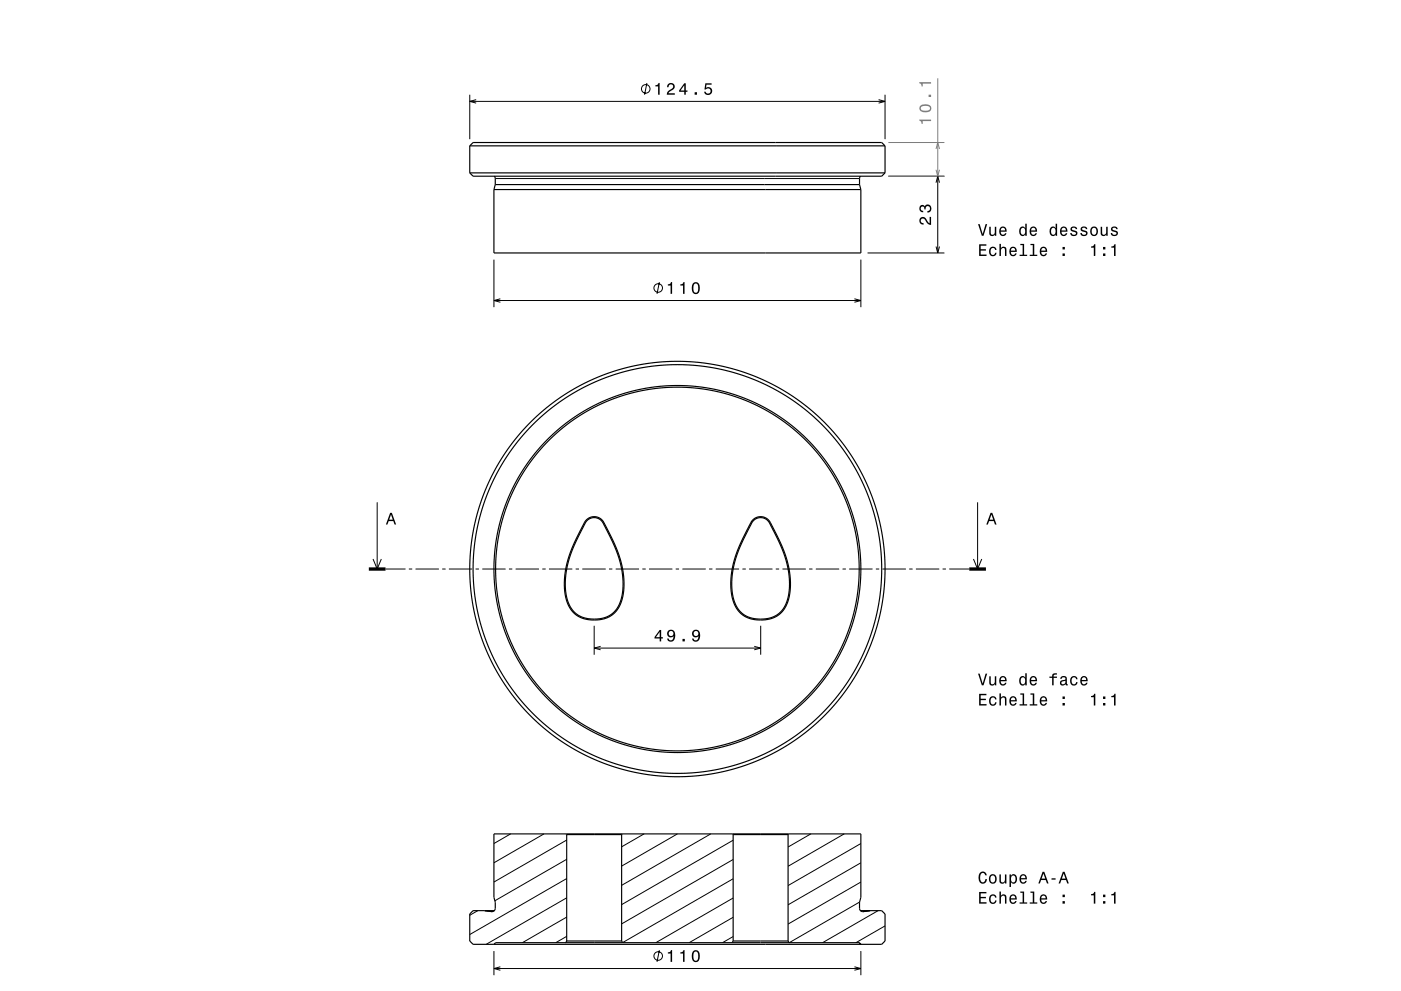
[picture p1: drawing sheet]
<svg xmlns="http://www.w3.org/2000/svg" width="420mm" height="297mm" viewBox="0 0 420 297" stroke-linecap="round" stroke-linejoin="round" font-family="sans-serif">
<g fill="none" stroke="#000" stroke-width=".3">
<path d="M140.8 28.4v13.3M265.3 28.4v13.3M148.5 53.5h109.2M266.3 52.8h16.8M280.6 54.7l.5-1.9 .5 1.9M281.1 52.8v23M148.1 77.8v14.3M258.1 77.8v14.3M260.1 75.8h23M280.6 73.9l.5 1.9 .5-1.9M113.1 150.5v20M175.2 156.6l.3 .1"/>
<path d="M181 156.6l-.2 .1M225.1 156.6l.3 .1M230.9 156.6l-.2 .1M293.1 150.5v20M111.8 167.5l1.3 3 1.2-3M115.6 170.5h6M122.6 170.5h1M124.6 170.5h7M132.6 170.5h1M134.6 170.5h7M142.6 170.5h1M144.6 170.5h7"/>
<path d="M152.6 170.5h1M154.6 170.5h7M162.6 170.5h1M164.6 170.5h7M172.6 170.5h1M174.6 170.5h7M182.6 170.5h1M184.6 170.5h7M192.6 170.5h1M194.6 170.5h7M202.6 170.5h1M204.6 170.5h7"/>
<path d="M212.6 170.5h1M214.6 170.5h7M222.6 170.5h1M224.6 170.5h7M232.6 170.5h1M234.6 170.5h7M242.6 170.5h1M244.6 170.5h7M252.6 170.5h1M254.6 170.5h7M262.6 170.5h1M264.6 170.5h7"/>
<path d="M272.6 170.5h1M274.6 170.5h7M282.6 170.5h1M284.6 170.5h6M291.8 167.5l1.3 3 1.2-3M178.1 187.5v8.7M178.1 194.2h49.9M180.1 193.7l-2 .5 2 .5M226.1 193.7l1.9 .5-1.9 .5M228 187.5v8.7M153.1 249.9l-5 2.9M163.1 249.9l-15 8.7"/>
<path d="M169.9 257.5l-21.5 12.5M169.9 251.8l-21.8 12.6M193.1 249.9l-6.7 3.9M203.1 249.9l-16.7 9.7M213.1 249.9l-26.7 15.4M219.8 257.6l-33.4 19.3M219.8 251.8l-33.4 19.3M228 249.9v.2M243.1 249.9l-6.8 4M253.1 249.9l-16.8 9.7M258.1 258.6l-21.8 12.6M258.1 252.8l-21.8 12.6"/>
<path d="M143.2 272.9l-2.4 1.4M169.9 274.8l-13.3 7.7M169.9 269.1l-24.2 13.9M169.9 263.3l-29.1 16.8M219.8 274.9l-13.2 7.6M219.8 269.1l-23.2 13.4M219.8 263.4l-33.2 19.1M257.7 270.3l-21.1 12.2M258.1 264.4l-21.8 12.5M263.2 272.9l-16.6 9.6M265.3 277.5l-8.7 5M148.1 285v7.3"/>
<path d="M169.9 280.6l-3.3 1.9M219.8 280.7l-3.2 1.8M258.1 285v7.3"/>
</g>
<path d="M266.3 52.8h16.8M266.3 42.7h16.8" fill="none" stroke="#808080" stroke-width=".3"/>
<g fill="none" stroke="#000" stroke-width=".35">
<path d="M140.8 43.7l1-1h122.5l1 1M140.8 43.7h124.5M140.8 51.8l1 1h122.5l1-1M140.8 51.8h124.5M140.8 43.7v8.1M148.1 56.8h110M148.1 56.8v19h110v-19M148.2 52.8l.3 .7v1.8M148.5 55.3h109.2M148.5 55.3l-.4 1.5M257.7 55.3l.4 1.5M258 52.8l-.3 .7v1.8"/>
<path d="M265.3 43.7v8.1M175.8 155.8a3.3 3.3 0 0 1 5.2 .8l3.1 6.2a23.8 23.8 0 0 1 1.9 18.3 8.2 8.2 0 0 1-9.3 4.6 8.1 8.1 0 0 1-7.3-7.9 29.8 29.8 0 0 1 4.3-18.2zM175.9 156.1a3 3 0 0 1 4.9 .6l3.6 7.5a22.1 22.1 0 0 1 1.2 17.1l-.2 .3a7.9 7.9 0 0 1-8.7 3.9l-.9-.2a7.9 7.9 0 0 1-6.2-7.6 29.7 29.7 0 0 1 4.3-18zM225.7 155.8a3.3 3.3 0 0 1 5.2 .8l3.1 6.2a24 24 0 0 1 2 18 8.1 8.1 0 0 1-9.2 5 8.1 8.1 0 0 1-7.5-7.9 29.2 29.2 0 0 1 4.1-18zM225.8 156.1a3 3 0 0 1 4.9 .6l2.8 5.7 1.6 3.8a20.2 20.2 0 0 1 .1 15.7 8.8 8.8 0 0 1-11 3 8.8 8.8 0 0 1-4.8-8.2 30.6 30.6 0 0 1 4.4-16.9zM169.8 249.9l.1 .2M169.9 250.1h16.5M169.9 250.1v31.9M186.4 250.1v31.9M186.5 249.9l-.1 .2M219.7 249.9l.1 .2M219.8 250.1h16.5"/>
<path d="M219.8 250.1v31.9M236.3 250.1v31.9M236.4 249.9l-.1 .2M145.3 272.9l2.2 .3 .7-.2 .2-.5a6.5 6.5 0 0 0-.3-3.6v-19h110v19a4.2 4.2 0 0 0-.2 4l.8 .3 2.1-.3M148.2 272.9h-6.4l-1 1v8.1l1 1h122.5l1-1v-8.1l-1-1h-6.3M148.1 283l.5-.5h109l.5 .5M169.9 282h16.5M169.9 282l-.3 .5M186.4 282l.3 .5M219.8 282h16.5M219.8 282l-.3 .5M236.3 282l.3 .5"/>
<circle cx="203.1" cy="170.5" r="62.2"/>
<circle cx="203.1" cy="170.5" r="54.5"/>
<circle cx="203.1" cy="170.5" r="61.3"/>
<circle cx="203.1" cy="170.5" r="55"/>
</g>
<path d="M110.6 170.5h5M290.6 170.5h5" fill="none" stroke="#000" stroke-width="1" stroke-linecap="butt"/>
<g fill="#000">
<path d="M275.9 65.3a1.2 1.2 0 0 0-.2 1.4 1.2 1.2 0 0 0 1.2 .6v-.4a.71 .71 0 0 1-.9-.5 .71 .71 0 0 1 .5-.9 .71 .71 0 0 1 .9 .5l.2 .3a1.64 1.64 0 0 0 1.5 1.1v-2.4h-.4v1.9l-.4-.3-.8-1.2a1.11 1.11 0 0 0-1.6-.1zM275.9 61.7a1.17 1.17 0 0 0-.2 1.3 1.17 1.17 0 0 0 1.1 .6v-.4a.62 .62 0 0 1-.8-.3 .62 .62 0 0 1 .3-.8 .62 .62 0 0 1 .8 .2v.5h.4a.72 .72 0 0 1 .4-1 .72 .72 0 0 1 1 .5 .72 .72 0 0 1-.5 .9l-.4 .1v.4a1.18 1.18 0 0 0 1.2-1.5 1.18 1.18 0 0 0-1.8-.6l-.1 .2a.86 .86 0 0 0-1.4-.1z" fill-rule="evenodd"/>
<path d="M117 153.7l-1.3 3.5h.4l.4-1h1.4l.4 1h.5l-1.3-3.5zM117.2 154.2l.6 1.5h-1.1z" fill-rule="evenodd"/>
<path d="M297 153.7l-1.3 3.5h.4l.4-1h1.4l.4 1h.5l-1.3-3.5zM297.2 154.2l.6 1.5h-1.1z" fill-rule="evenodd"/>
<path d="M197.8 188.8l-1.6 2.1v.5h1.6v.8h.4v-.8h.5v-.4h-.5v-2.2zM197.8 189.4v1.6h-1.2zM200.3 189a1.15 1.15 0 0 0 0 1.7 1.15 1.15 0 0 0 1.6-.1 1.02 1.02 0 0 1-.8 1.3l-.5-.1-.1-.4h-.5a1.23 1.23 0 0 0 1.5 .9 1.23 1.23 0 0 0 .9-1.5 1.41 1.41 0 0 0-.3-1.7 1.41 1.41 0 0 0-1.8-.1zM200.5 189.9a.75 .75 0 0 1 1.5 0 .75 .75 0 0 1-1.5 0zM204.6 191.5v.7h.7v-.7zM207.8 189a1.15 1.15 0 0 0-.1 1.7 1.15 1.15 0 0 0 1.7-.1 1.02 1.02 0 0 1-.8 1.3l-.5-.1-.2-.4h-.4a1.23 1.23 0 0 0 1.5 .9 1.23 1.23 0 0 0 .9-1.5 1.41 1.41 0 0 0-.4-1.7 1.41 1.41 0 0 0-1.7-.1zM207.9 189.9a.75 .75 0 0 1 1.5 0 .75 .75 0 0 1-1.5 0z" fill-rule="evenodd"/>
<path d="M293.5 207.9v3.5h2.3v-.4h-1.8v-1.2h1.6v-.4h-1.6v-1h1.7v-.5zM296.8 209a1.45 1.45 0 0 0-.2 1.7 1.45 1.45 0 0 0 1.5 .8l.6-.6 .1-.4h-.5l-.4 .6a1.02 1.02 0 0 1-.9-1 1.02 1.02 0 0 1 .9-1l.4 .5h.4a1.09 1.09 0 0 0-.7-.9 1.09 1.09 0 0 0-1.2 .3zM299.6 207.8v3.6h.5v-1.5a.63 .63 0 0 1 .4-.8 .63 .63 0 0 1 .8 .3v2h.4v-1.7a.88 .88 0 0 0-.6-1 .88 .88 0 0 0-1 .4v-1.3zM302.9 209a1.46 1.46 0 0 0-.3 1.7 1.46 1.46 0 0 0 1.5 .8l.7-.8h-.5l-.6 .4a.76 .76 0 0 1-.7-.9h1.8a1.17 1.17 0 0 0-.5-1.4 1.17 1.17 0 0 0-1.4 .2zM303.2 209.2l.2-.1a.67 .67 0 0 1 .7 .1 .67 .67 0 0 1 .3 .6h-1.4zM305.9 207.8v.4h.7v2.9h-.9v.3h2.2v-.3h-.9v-3.3zM308.9 207.8v.4h.7v2.9h-.9v.3h2.3v-.3h-.9v-3.3zM312 209a1.45 1.45 0 0 0-.3 1.7 1.45 1.45 0 0 0 1.5 .8l.7-.8h-.5l-.5 .4a.76 .76 0 0 1-.7-.9h1.7a1.17 1.17 0 0 0-.5-1.4 1.17 1.17 0 0 0-1.4 .2zM312.3 209.2l.3-.1a.67 .67 0 0 1 .6 .1 .67 .67 0 0 1 .3 .6h-1.3zM318.5 210.7v.7h.7v-.7zM318.5 208.7v.8h.7v-.8z" fill-rule="evenodd"/>
<path d="M293.2 201.9l1.1 3.5h.5l1.1-3.5h-.4l-.9 3-.9-3zM296.6 202.7v1.8a.89 .89 0 0 0 .6 .9 .89 .89 0 0 0 1-.4v.4h.5v-2.7h-.5v1.5a.64 .64 0 0 1-.4 .8 .64 .64 0 0 1-.8-.3v-2zM299.9 203a1.45 1.45 0 0 0-.3 1.6 1.45 1.45 0 0 0 1.4 .8l.7-.8h-.4l-.6 .5a.75 .75 0 0 1-.7-.9h1.8a1.16 1.16 0 0 0-.5-1.4 1.16 1.16 0 0 0-1.4 .2zM300.2 203.2l.2-.2a.67 .67 0 0 1 .7 .1 .67 .67 0 0 1 .2 .7h-1.3zM305.8 203a1.49 1.49 0 0 0-.3 1.5 1.49 1.49 0 0 0 1.3 1l.6-.5v.4h.4v-3.6h-.4v1.3a.89 .89 0 0 0-1.6-.1zM306.2 203.3a.62 .62 0 0 1 .7-.3 .62 .62 0 0 1 .4 .6 .91 .91 0 0 1 0 1 .91 .91 0 0 1-.9 .4l-.4-.5zM309 203a1.45 1.45 0 0 0-.3 1.6 1.45 1.45 0 0 0 1.5 .8l.6-.8h-.4l-.6 .5a.75 .75 0 0 1-.7-.9h1.8a1.16 1.16 0 0 0-.5-1.4 1.16 1.16 0 0 0-1.4 .2zM309.3 203.2l.2-.2a.67 .67 0 0 1 .7 .1 .67 .67 0 0 1 .2 .7h-1.3zM314.6 202.8v.4h.8v2.2h.5v-2.2h1v-.4h-1v-.4l1-.2v-.4a.96 .96 0 0 0-1.1 0 .96 .96 0 0 0-.4 1zM318.1 202.8l-.2 .7h.4a.55 .55 0 0 1 .6-.6 .55 .55 0 0 1 .4 .8l-.2 .1a.91 .91 0 0 0-1.3 .5 .91 .91 0 0 0 .8 1.2l.8-.5 .1 .3 .6 .1v-.3l-.2-.1-.1-1.6a1.02 1.02 0 0 0-.6-.8 1.02 1.02 0 0 0-1.1 .2zM318.3 204.3l1.1-.3a.77 .77 0 0 1-.2 .9 .77 .77 0 0 1-.9 .1zM321.1 203a1.45 1.45 0 0 0-.2 1.6 1.45 1.45 0 0 0 1.5 .8l.5-.5 .1-.5h-.4l-.4 .6a1.02 1.02 0 0 1-1-1 1.02 1.02 0 0 1 1-1l.4 .6h.4a1.09 1.09 0 0 0-.7-1 1.09 1.09 0 0 0-1.2 .4zM324.1 203a1.45 1.45 0 0 0-.2 1.6 1.45 1.45 0 0 0 1.4 .8l.7-.8h-.4l-.6 .5a.75 .75 0 0 1-.7-.9h1.8a1.16 1.16 0 0 0-.5-1.4 1.16 1.16 0 0 0-1.5 .2zM324.5 203.2l.2-.2a.67 .67 0 0 1 .7 .1 .67 .67 0 0 1 .2 .7h-1.3z" fill-rule="evenodd"/>
<path d="M327.1 208.6v.3h.8v2.5h.5v-3.5h-.4a.78 .78 0 0 1-.9 .7zM330.7 210.7v.7h.7v-.7zM330.7 208.7v.8h.7v-.8zM333.2 208.6v.3h.8v2.5h.4v-3.5h-.3a.77 .77 0 0 1-.9 .7z" fill-rule="evenodd"/>
</g>
<path d="M275.6 35.8v.4a.77 .77 0 0 1 .7 .9h.3v-.8h2.5v-.5zM276.1 31.6a1.13 1.13 0 0 0-.5 1.2 1.13 1.13 0 0 0 1 .8 1.9 1.9 0 0 0 2.6-1.1 2.04 2.04 0 0 0-3.1-.9zM276.1 32.1a2.38 2.38 0 0 1 2.6 0v.7a2.38 2.38 0 0 1-2.6 0zM278.4 28.4v.7h.7v-.7zM275.6 24.6v.4a.77 .77 0 0 1 .7 .9h.3v-.8h2.5v-.5z" fill-rule="evenodd" fill="#808080"/>
<path d="M281.1 23.5v29.3M280.6 50.9l.5 1.9 .5-1.9M280.6 44.6l.5-1.9 .5 1.9" fill="none" stroke="#808080" stroke-width=".3"/>
<g fill="#000">
<path d="M196.5 25.5v.4h.8v2.5h.5v-3.5h-.4a.77 .77 0 0 1-.9 .6zM200.3 25.2l-.3 .9h.4a.71 .71 0 0 1 .5-.8 .71 .71 0 0 1 .9 .5 .71 .71 0 0 1-.5 .9l-.3 .1a1.63 1.63 0 0 0-1.1 1.6h2.4v-.4h-1.9l.8-.8a1.17 1.17 0 0 0 1-1.7 1.17 1.17 0 0 0-1.9-.3zM205.1 25l-1.5 2.1v.4h1.5v.9h.5v-.9h.5v-.4h-.5v-2.1zM205.1 25.5v1.6h-1.1zM208.2 27.6v.8h.7v-.8zM211.5 25l-.3 1.8h.4a.8 .8 0 0 1 1.2-.2 .8 .8 0 0 1-.1 1.2 .8 .8 0 0 1-1.1-.3h-.5a1.21 1.21 0 0 0 1.5 1 1.21 1.21 0 0 0 .8-1.6 1.21 1.21 0 0 0-1.7-.6l.1-.9h1.5v-.4z" fill-rule="evenodd"/>
<path d="M293.5 73.2v3.5h2.3v-.4h-1.8v-1.2h1.6v-.4h-1.6v-1.1h1.7v-.4zM296.8 74.3a1.45 1.45 0 0 0-.2 1.7 1.45 1.45 0 0 0 1.5 .7l.6-.5 .1-.5h-.5l-.4 .7a1.02 1.02 0 0 1-.9-1 1.02 1.02 0 0 1 .9-1.1l.4 .6h.4a1.09 1.09 0 0 0-.7-1 1.09 1.09 0 0 0-1.2 .4zM299.6 73.1v3.6h.5v-1.5a.63 .63 0 0 1 .4-.8 .63 .63 0 0 1 .8 .3v2h.4v-1.8a.88 .88 0 0 0-.6-.9 .88 .88 0 0 0-1 .4v-1.3zM302.9 74.3a1.46 1.46 0 0 0-.3 1.6 1.46 1.46 0 0 0 1.5 .8l.7-.8h-.5l-.6 .5a.76 .76 0 0 1-.7-.9h1.8a1.17 1.17 0 0 0-.5-1.4 1.17 1.17 0 0 0-1.4 .2zM303.2 74.5l.2-.1a.67 .67 0 0 1 .7 .1 .67 .67 0 0 1 .3 .6h-1.4zM305.9 73.1v.4h.7v2.8h-.9v.4h2.2v-.4h-.9v-3.2zM308.9 73.1v.4h.7v2.8h-.9v.4h2.3v-.4h-.9v-3.2zM312 74.3a1.45 1.45 0 0 0-.3 1.6 1.45 1.45 0 0 0 1.5 .8l.7-.8h-.5l-.5 .5a.76 .76 0 0 1-.7-.9h1.7a1.17 1.17 0 0 0-.5-1.4 1.17 1.17 0 0 0-1.4 .2zM312.3 74.5l.3-.1a.67 .67 0 0 1 .6 .1 .67 .67 0 0 1 .3 .6h-1.3zM318.5 76v.7h.7v-.7zM318.5 74v.8h.7v-.8z" fill-rule="evenodd"/>
<path d="M293.2 67.2l1.1 3.5h.5l1.1-3.5h-.4l-.9 2.9-.9-2.9zM296.6 68v1.7a.89 .89 0 0 0 .6 1 .89 .89 0 0 0 1-.4v.4h.5v-2.7h-.5v1.5a.64 .64 0 0 1-.4 .8 .64 .64 0 0 1-.8-.3v-2zM299.9 68.2a1.45 1.45 0 0 0-.3 1.7 1.45 1.45 0 0 0 1.4 .8l.7-.8h-.4l-.6 .5a.75 .75 0 0 1-.7-1h1.8a1.16 1.16 0 0 0-.5-1.3 1.16 1.16 0 0 0-1.4 .1zM300.2 68.5l.2-.2a.67 .67 0 0 1 .7 .1 .67 .67 0 0 1 .2 .7h-1.3zM305.8 68.2a1.49 1.49 0 0 0-.3 1.6 1.49 1.49 0 0 0 1.3 .9l.6-.4v.4h.4v-3.7h-.4v1.4a.89 .89 0 0 0-1.6-.2zM306.2 68.5a.62 .62 0 0 1 .7-.2 .62 .62 0 0 1 .4 .6 .91 .91 0 0 1 0 1 .91 .91 0 0 1-.9 .4l-.4-.5zM309 68.2a1.45 1.45 0 0 0-.3 1.7 1.45 1.45 0 0 0 1.5 .8l.6-.8h-.4l-.6 .5a.75 .75 0 0 1-.7-1h1.8a1.16 1.16 0 0 0-.5-1.3 1.16 1.16 0 0 0-1.4 .1zM309.3 68.5l.2-.2a.67 .67 0 0 1 .7 .1 .67 .67 0 0 1 .2 .7h-1.3zM314.9 68.2a1.49 1.49 0 0 0-.2 1.6 1.49 1.49 0 0 0 1.2 .9l.6-.4v.4h.4v-3.7h-.4v1.4a.89 .89 0 0 0-1.6-.2zM315.3 68.5a.62 .62 0 0 1 .7-.2 .62 .62 0 0 1 .4 .6 .91 .91 0 0 1 .1 1 .91 .91 0 0 1-1 .4l-.4-.5zM318.1 68.2a1.46 1.46 0 0 0-.3 1.7 1.46 1.46 0 0 0 1.5 .8l.7-.8h-.5l-.6 .5a.75 .75 0 0 1-.7-1h1.8a1.17 1.17 0 0 0-.5-1.3 1.17 1.17 0 0 0-1.4 .1zM318.4 68.5l.2-.2a.67 .67 0 0 1 .7 .1 .67 .67 0 0 1 .2 .7h-1.3zM321.2 68.1l-.2 .2a.96 .96 0 0 0 1.2 1.2l.3 .2a.6 .6 0 0 1-.5 .7 .6 .6 0 0 1-.7-.6h-.5a1.03 1.03 0 0 0 1.3 1 1.03 1.03 0 0 0 .7-1.5l-1.3-.4a.54 .54 0 0 1 .4-.7 .54 .54 0 0 1 .6 .5h.4a1.09 1.09 0 0 0-1.7-.6zM324.2 68.1l-.2 .2a.96 .96 0 0 0 1.2 1.2l.3 .2a.6 .6 0 0 1-.5 .7 .6 .6 0 0 1-.7-.6h-.4a1.03 1.03 0 0 0 1.3 1 1.03 1.03 0 0 0 .6-1.5l-1.3-.4a.54 .54 0 0 1 .4-.7 .54 .54 0 0 1 .6 .5h.5a1.09 1.09 0 0 0-1.8-.6zM327.1 68.2a1.45 1.45 0 0 0-.2 1.8 1.45 1.45 0 0 0 1.6 .7 1.45 1.45 0 0 0 .7-1.8 1.45 1.45 0 0 0-1.7-.9zM327.5 68.5a.67 .67 0 0 1 .7-.2 .67 .67 0 0 1 .5 .6 .93 .93 0 0 1 0 1 .93 .93 0 0 1-1 .4 1.36 1.36 0 0 1-.2-1.8zM330 68v1.7a.89 .89 0 0 0 .6 1 .89 .89 0 0 0 1-.4v.4h.5v-2.7h-.5v1.5a.65 .65 0 0 1-.4 .8 .65 .65 0 0 1-.8-.3v-2zM333.3 68.1l-.2 .2a.96 .96 0 0 0 1.2 1.2l.3 .2a.6 .6 0 0 1-.5 .7 .6 .6 0 0 1-.7-.6h-.4a1.03 1.03 0 0 0 1.3 1 1.03 1.03 0 0 0 .6-1.5l-1.3-.4a.54 .54 0 0 1 .4-.7 .54 .54 0 0 1 .6 .5h.5a1.09 1.09 0 0 0-1.8-.6z" fill-rule="evenodd"/>
<path d="M327.1 73.9v.3h.8v2.5h.5v-3.5h-.4a.78 .78 0 0 1-.9 .7zM330.7 76v.7h.7v-.7zM330.7 74v.8h.7v-.8zM333.2 73.9v.3h.8v2.5h.4v-3.5h-.3a.77 .77 0 0 1-.9 .7z" fill-rule="evenodd"/>
<path d="M200.2 85.2v.4h.8v2.5h.5v-3.6h-.4a.77 .77 0 0 1-.9 .7zM204 85.2v.4h.8v2.5h.4v-3.6h-.3a.77 .77 0 0 1-.9 .7zM207.7 85a2.02 2.02 0 0 0 .9 3.2 2.04 2.04 0 0 0 .9-3.2 1.11 1.11 0 0 0-1.8 0zM208.3 85h.6a2.37 2.37 0 0 1 0 2.7h-.6a2.38 2.38 0 0 1 0-2.7z" fill-rule="evenodd"/>
<path d="M293.5 267.3v3.5h2.3v-.4h-1.8v-1.2h1.6v-.4h-1.6v-1.1h1.7v-.4zM296.8 268.4a1.45 1.45 0 0 0-.2 1.7 1.45 1.45 0 0 0 1.5 .7l.6-.5 .1-.4h-.5l-.4 .6a1.02 1.02 0 0 1-.9-1 1.02 1.02 0 0 1 .9-1.1l.4 .6h.4a1.09 1.09 0 0 0-.7-1 1.09 1.09 0 0 0-1.2 .4zM299.6 267.2v3.6h.5v-1.5a.63 .63 0 0 1 .4-.8 .63 .63 0 0 1 .8 .3v2h.4v-1.8a.88 .88 0 0 0-.6-.9 .88 .88 0 0 0-1 .4v-1.3zM302.9 268.4a1.46 1.46 0 0 0-.3 1.6 1.46 1.46 0 0 0 1.5 .9l.7-.9h-.5l-.6 .5a.76 .76 0 0 1-.7-.9h1.8a1.17 1.17 0 0 0-.5-1.4 1.17 1.17 0 0 0-1.4 .2zM303.2 268.6l.2-.1a.67 .67 0 0 1 .7 .1 .67 .67 0 0 1 .3 .6h-1.4zM305.9 267.2v.4h.7v2.9h-.9v.3h2.2v-.3h-.9v-3.3zM308.9 267.2v.4h.7v2.9h-.9v.3h2.3v-.3h-.9v-3.3zM312 268.4a1.45 1.45 0 0 0-.3 1.6 1.45 1.45 0 0 0 1.5 .9l.7-.9h-.5l-.5 .5a.76 .76 0 0 1-.7-.9h1.7a1.17 1.17 0 0 0-.5-1.4 1.17 1.17 0 0 0-1.4 .2zM312.3 268.6l.3-.1a.67 .67 0 0 1 .6 .1 .67 .67 0 0 1 .3 .6h-1.3zM318.5 270.1v.7h.7v-.7zM318.5 268.1v.8h.7v-.8z" fill-rule="evenodd"/>
<path d="M293.7 261.7a2.03 2.03 0 0 0 .9 3.2 1.32 1.32 0 0 0 1.3-1.4h-.5a.82 .82 0 0 1-1.1 .9 1.82 1.82 0 0 1 .3-2.8l.5 .2 .3 .5h.4a1.19 1.19 0 0 0-.8-1.1 1.19 1.19 0 0 0-1.3 .5zM296.8 262.4a1.45 1.45 0 0 0-.3 1.7 1.45 1.45 0 0 0 1.6 .7 1.45 1.45 0 0 0 .7-1.8 1.45 1.45 0 0 0-1.7-.9zM297.1 262.6a.67 .67 0 0 1 .7-.2 .67 .67 0 0 1 .5 .6 .93 .93 0 0 1 0 1 .93 .93 0 0 1-1 .4 1.36 1.36 0 0 1-.2-1.8zM299.6 262.1v1.7a.89 .89 0 0 0 .6 1 .89 .89 0 0 0 1.1-.4v.4h.4v-2.7h-.4v1.5a.65 .65 0 0 1-.4 .8 .65 .65 0 0 1-.8-.3v-2zM302.6 262.1v3.7h.5v-1.4a.93 .93 0 0 0 1 .5 .93 .93 0 0 0 .7-.9 1.27 1.27 0 0 0 0-1.4 1.27 1.27 0 0 0-1.4-.5l-.3 .4v-.4zM303.3 262.6a.63 .63 0 0 1 .7-.2 .63 .63 0 0 1 .4 .6l.1 .4a.84 .84 0 0 1-.7 1.1 1.18 1.18 0 0 1-.5-1.9zM305.9 262.4a1.45 1.45 0 0 0-.2 1.6 1.45 1.45 0 0 0 1.4 .8l.7-.8h-.4l-.6 .5a.76 .76 0 0 1-.7-1h1.8a1.17 1.17 0 0 0-.5-1.3 1.17 1.17 0 0 0-1.5 .2zM306.3 262.6l.2-.2a.67 .67 0 0 1 .7 .1 .67 .67 0 0 1 .2 .7h-1.3zM312.6 261.3l-1.3 3.5h.4l.4-1.1h1.4l.4 1.1h.4l-1.2-3.5zM312.8 261.8l.5 1.5h-1zM315.2 263.2v.4h1.3v-.4zM318.6 261.3l-1.3 3.5h.5l.4-1.1h1.4l.3 1.1h.5l-1.3-3.5zM318.9 261.8l.5 1.5h-1.1z" fill-rule="evenodd"/>
<path d="M327.1 268v.3h.8v2.5h.5v-3.5h-.4a.78 .78 0 0 1-.9 .7zM330.7 270.1v.7h.7v-.7zM330.7 268.1v.8h.7v-.8zM333.2 268v.3h.8v2.5h.4v-3.5h-.3a.77 .77 0 0 1-.9 .7z" fill-rule="evenodd"/>
<path d="M200.2 285.4v.4h.8v2.5h.5v-3.6h-.4a.77 .77 0 0 1-.9 .7zM204 285.4v.4h.8v2.5h.4v-3.6h-.3a.77 .77 0 0 1-.9 .7zM207.7 285.2a2.02 2.02 0 0 0 .9 3.2 2.04 2.04 0 0 0 .9-3.2 1.11 1.11 0 0 0-1.8 0zM208.3 285.2h.6a2.37 2.37 0 0 1 0 2.7h-.6a2.38 2.38 0 0 1 0-2.7z" fill-rule="evenodd"/>
</g>
<g fill="none" stroke="#000" stroke-width=".3">
<path d="M140.8 30.4h124.5M142.8 29.9l-2 .5 2 .5M193.9 24.9l-.7 3.5M263.4 29.9l1.9 .5-1.9 .5M148.1 90.1h110M150 89.5l-1.9 .6 1.9 .5M197.7 84.6l-.7 3.5M256.1 89.5l2 .6-2 .5M148.1 290.3h110M150 289.7l-1.9 .6 1.9 .5M197.7 284.8l-.7 3.5M256.1 289.7l2 .6-2 .5"/>
<circle cx="193.6" cy="26.6" r="1.28"/>
<circle cx="197.3" cy="86.3" r="1.28"/>
<circle cx="197.3" cy="286.5" r="1.28"/>
</g>
</svg>
